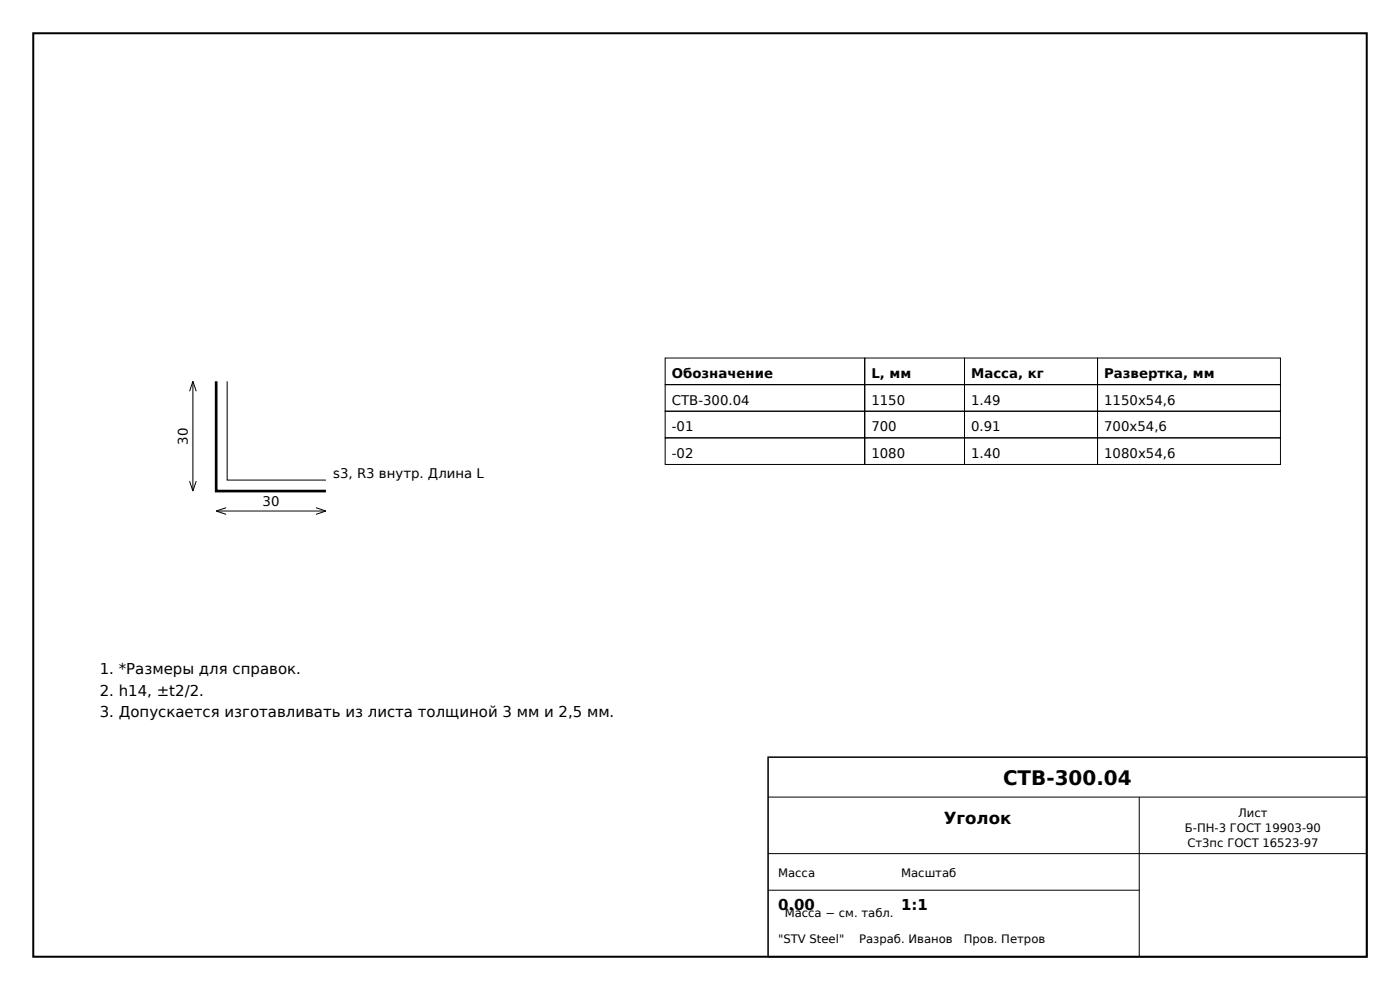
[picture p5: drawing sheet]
<svg xmlns="http://www.w3.org/2000/svg" width="297mm" height="210mm" viewBox="0 0 297 210" stroke-linecap="round" stroke-linejoin="round" font-family="sans-serif">
<defs><g id="words">
<text font-size="4.2" x="212.8" y="166.6">СТВ-300.04</text>
<text font-size="3.5" x="200.2" y="174.7">Уголок</text>
<g font-size="3.2">
<text x="21.2" y="143">1. *Размеры для справок.</text>
<text x="21.2" y="147.6">2. h14, ±t2/2.</text>
<text x="21.2" y="152.1">3. Допускается изготавливать из листа толщиной 3 мм и 2,5 мм.</text>
<text x="165.1" y="193.1">0.00</text>
<text x="191.2" y="193.1">1:1</text>
</g>
<g font-size="2.8">
<text x="142.5" y="80.2">Обозначение</text>
<text x="184.9" y="80.2">L, мм</text>
<text x="206" y="80.2">Масса, кг</text>
<text x="234.2" y="80.2">Развертка, мм</text>
<text x="142.5" y="85.8">СТВ-300.04</text>
<text x="184.9" y="85.8">1150</text>
<text x="206" y="85.8">1.49</text>
<text x="234.2" y="85.8">1150х54,6</text>
<text x="39.9" y="94.3" transform="rotate(-90 39.9 94.3)">30</text>
<text x="142.5" y="91.5">-01</text>
<text x="184.9" y="91.5">700</text>
<text x="206" y="91.5">0.91</text>
<text x="234.2" y="91.5">700х54,6</text>
<text x="70.7" y="101.3">s3, R3 внутр. Длина L</text>
<text x="142.5" y="97.1">-02</text>
<text x="184.9" y="97.1">1080</text>
<text x="206" y="97.1">1.40</text>
<text x="234.2" y="97.1">1080х54,6</text>
<text x="55.7" y="107.3">30</text>
</g>
<g font-size="2.5">
<text x="262.7" y="173.3">Лист</text>
<text x="251.4" y="176.5">Б-ПН-3 ГОСТ 19903-90</text>
<text x="251.9" y="179.7">Ст3пс ГОСТ 16523-97</text>
<text x="165.1" y="186">Масса</text>
<text x="191.2" y="186">Масштаб</text>
<text x="166.5" y="194.5">Масса − см. табл.</text>
<text x="165.1" y="200.1">&quot;STV Steel&quot;</text>
<text x="182.3" y="200.1">Разраб. Иванов</text>
<text x="204.5" y="200.1">Пров. Петров</text>
</g>
</g></defs>
<path d="M45.9 80.9v23.3h23.2" fill="none" stroke="#000" stroke-width=".56"/>
<g fill="none" stroke="#000" stroke-width=".21">
<path d="M141.1 75.9h42.3v5.7h-42.3zM183.4 75.9h21.2v5.7h-21.2zM204.6 75.9h28.2v5.7h-28.2zM232.8 75.9h38.8v5.7h-38.8zM40.9 80.9v23.3M40.9 80.9l.7 2.1M40.9 80.9l-.7 2.1M48.2 80.9v20.9h20.9M141.1 81.6h42.3v5.6h-42.3zM141.1 87.2h42.3v5.7h-42.3zM141.1 92.9h42.3v5.6h-42.3zM183.4 81.6h21.2v5.6h-21.2z"/>
<path d="M183.4 87.2h21.2v5.7h-21.2zM183.4 92.9h21.2v5.6h-21.2zM204.6 81.6h28.2v5.6h-28.2zM204.6 87.2h28.2v5.7h-28.2zM204.6 92.9h28.2v5.6h-28.2zM232.8 81.6h38.8v5.6h-38.8zM232.8 87.2h38.8v5.7h-38.8zM232.8 92.9h38.8v5.6h-38.8zM40.2 102l.7 2.2M41.6 102l-.7 2.2M45.9 108.4h23.2M45.9 108.4l2.1 .7"/>
<path d="M48 107.7l-2.1 .7M67 107.7l2.1 .7M69.1 108.4l-2.1 .7M162.9 169.1h127M241.7 169.1v33.8M162.9 181.1h127M162.9 188.8h78.8"/>
</g>
<path d="M7.1 7.1h282.8v195.8h-282.8z" fill="none" stroke="#000" stroke-width=".42"/>
<path d="M162.9 160.6h127v42.3h-127z" fill="none" stroke="#000" stroke-width=".32"/>
<use href="#words"/>
</svg>
